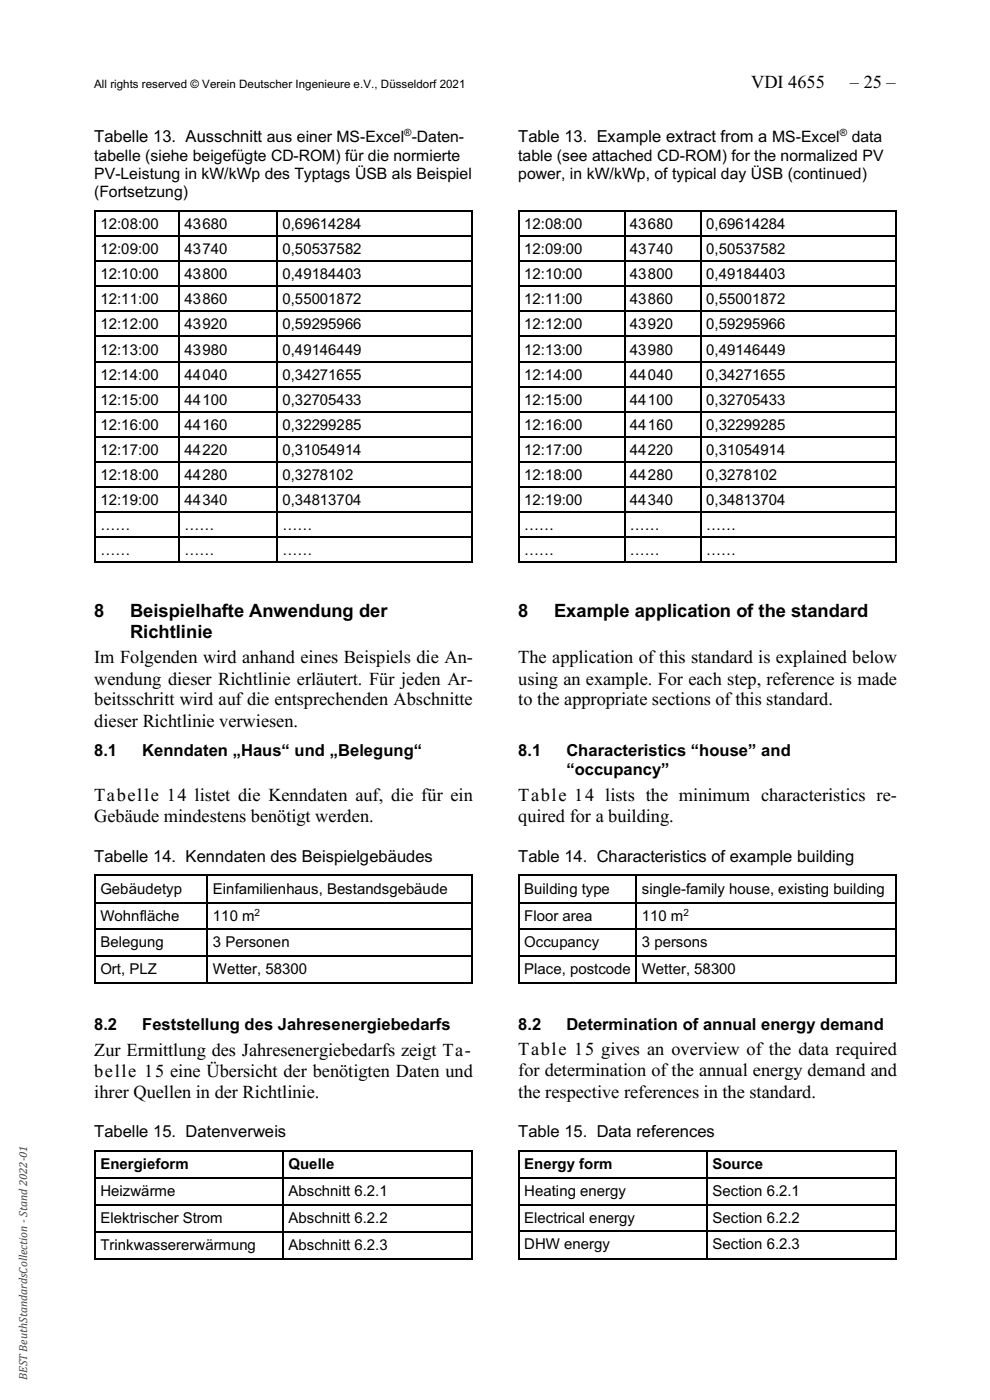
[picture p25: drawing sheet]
<svg xmlns="http://www.w3.org/2000/svg" width="210mm" height="297mm" viewBox="0 0 210 297" stroke-linecap="round" stroke-linejoin="round" font-family="sans-serif">
<defs><g id="words">
<g font-size="3.9">
<text x="159.4" y="18.6">VDI 4655</text>
<text x="180.3" y="18.6">– 25 –</text>
<text x="20" y="130.9">8</text>
<text x="27.6" y="130.9">Beispielhafte Anwendung der</text>
<text x="109.9" y="130.9">8</text>
<text x="117.6" y="130.9">Example application of the standard</text>
<text x="27.6" y="135.3">Richtlinie</text>
<text x="20" y="140.8">Im Folgenden wird anhand eines Beispiels die An-</text>
<text x="109.9" y="140.8">The application of this standard is explained below</text>
<text x="20" y="145.2">wendung dieser Richtlinie erläutert. Für jeden Ar-</text>
<text x="20" y="149.7">beitsschritt wird auf die entsprechenden Abschnitte</text>
<text x="109.9" y="145.2">using an example. For each step, reference is made</text>
<text x="109.9" y="149.7">to the appropriate sections of this standard.</text>
<text x="20" y="154.2">dieser Richtlinie verwiesen.</text>
<text x="20" y="169.9">Tabelle 14 listet die Kenndaten auf, die für ein</text>
<text x="109.9" y="169.9">Table 14 lists the minimum characteristics re-</text>
<text x="20" y="174.4">Gebäude mindestens benötigt werden.</text>
<text x="109.9" y="174.4">quired for a building.</text>
<text x="20" y="224">Zur Ermittlung des Jahresenergiebedarfs zeigt Ta-</text>
<text x="109.9" y="223.9">Table 15 gives an overview of the data required</text>
<text x="20" y="228.4">belle 15 eine Übersicht der benötigten Daten und</text>
<text x="20" y="233">ihrer Quellen in der Richtlinie.</text>
<text x="109.9" y="228.4">for determination of the annual energy demand and</text>
<text x="109.9" y="232.9">the respective references in the standard.</text>
</g>
<g font-size="3.5">
<text x="20" y="30.2">Tabelle 13. Ausschnitt aus einer MS-Excel -Daten-</text>
<text x="109.9" y="30.2">Table 13. Example extract from a MS-Excel</text>
<text x="20" y="160.4">8.1</text>
<text x="30.2" y="160.4">Kenndaten „Haus“ und „Belegung“</text>
<text x="109.9" y="160.4">8.1</text>
<text x="120.1" y="160.4">Characteristics “house” and</text>
<text x="120.1" y="164.5">“occupancy”</text>
<text x="20" y="182.8">Tabelle 14. Kenndaten des Beispielgebäudes</text>
<text x="109.9" y="182.8">Table 14. Characteristics of example building</text>
<text x="20" y="218.6">8.2</text>
<text x="30.2" y="218.6">Feststellung des Jahresenergiebedarfs</text>
<text x="109.9" y="218.5">8.2</text>
<text x="120.1" y="218.5">Determination of annual energy demand</text>
<text x="20" y="241.3">Tabelle 15. Datenverweis</text>
<text x="109.9" y="241.3">Table 15. Data references</text>
</g>
<g font-size="3.3">
<text x="20" y="34.1">tabelle (siehe beigefügte CD-ROM) für die normierte</text>
<text x="109.9" y="34.1">table (see attached CD-ROM) for the normalized PV</text>
<text x="180.7" y="30.2">data</text>
<text x="20" y="37.9">PV-Leistung in kW/kWp des Typtags ÜSB als Beispiel</text>
<text x="20" y="41.8">(Fortsetzung)</text>
<text x="109.9" y="37.9">power, in kW/kWp, of typical day ÜSB (continued)</text>
</g>
<g font-size="3.2">
<text x="21.3" y="48.6">12:08:00</text>
<text x="21.3" y="53.9">12:09:00</text>
<text x="39.1" y="48.6">43680</text>
<text x="39.1" y="53.9">43740</text>
<text x="59.9" y="48.6">0,69614284</text>
<text x="59.9" y="53.9">0,50537582</text>
<text x="111.2" y="48.6">12:08:00</text>
<text x="111.2" y="53.9">12:09:00</text>
<text x="133.6" y="48.6">43680</text>
<text x="133.6" y="53.9">43740</text>
<text x="149.8" y="48.6">0,69614284</text>
<text x="149.8" y="53.9">0,50537582</text>
<text x="21.3" y="59.2">12:10:00</text>
<text x="39.1" y="59.2">43800</text>
<text x="59.9" y="59.2">0,49184403</text>
<text x="111.2" y="59.2">12:10:00</text>
<text x="133.6" y="59.2">43800</text>
<text x="149.8" y="59.2">0,49184403</text>
<text x="21.3" y="64.6">12:11:00</text>
<text x="39.1" y="64.6">43860</text>
<text x="59.9" y="64.6">0,55001872</text>
<text x="111.2" y="64.6">12:11:00</text>
<text x="133.6" y="64.6">43860</text>
<text x="149.8" y="64.6">0,55001872</text>
<text x="21.3" y="69.9">12:12:00</text>
<text x="39.1" y="69.9">43920</text>
<text x="59.9" y="69.9">0,59295966</text>
<text x="111.2" y="69.9">12:12:00</text>
<text x="133.6" y="69.9">43920</text>
<text x="149.8" y="69.9">0,59295966</text>
<text x="21.3" y="75.2">12:13:00</text>
<text x="39.1" y="75.2">43980</text>
<text x="59.9" y="75.2">0,49146449</text>
<text x="111.2" y="75.2">12:13:00</text>
<text x="133.6" y="75.2">43980</text>
<text x="149.8" y="75.2">0,49146449</text>
<text x="21.3" y="80.6">12:14:00</text>
<text x="39.1" y="80.6">44040</text>
<text x="59.9" y="80.6">0,34271655</text>
<text x="111.2" y="80.6">12:14:00</text>
<text x="133.6" y="80.6">44040</text>
<text x="149.8" y="80.6">0,34271655</text>
<text x="21.3" y="85.9">12:15:00</text>
<text x="39.1" y="85.9">44100</text>
<text x="59.9" y="85.9">0,32705433</text>
<text x="111.2" y="85.9">12:15:00</text>
<text x="133.6" y="85.9">44100</text>
<text x="149.8" y="85.9">0,32705433</text>
<text x="21.3" y="91.2">12:16:00</text>
<text x="39.1" y="91.2">44160</text>
<text x="59.9" y="91.2">0,32299285</text>
<text x="111.2" y="91.2">12:16:00</text>
<text x="133.6" y="91.2">44160</text>
<text x="149.8" y="91.2">0,32299285</text>
<text x="21.3" y="96.5">12:17:00</text>
<text x="21.3" y="101.9">12:18:00</text>
<text x="39.1" y="96.5">44220</text>
<text x="39.1" y="101.9">44280</text>
<text x="59.9" y="96.5">0,31054914</text>
<text x="59.9" y="101.9">0,3278102</text>
<text x="111.2" y="96.5">12:17:00</text>
<text x="111.2" y="101.9">12:18:00</text>
<text x="133.6" y="96.5">44220</text>
<text x="133.6" y="101.9">44280</text>
<text x="149.8" y="96.5">0,31054914</text>
<text x="149.8" y="101.9">0,3278102</text>
<text x="21.3" y="107.2">12:19:00</text>
<text x="39.1" y="107.2">44340</text>
<text x="59.9" y="107.2">0,34813704</text>
<text x="111.2" y="107.2">12:19:00</text>
<text x="133.6" y="107.2">44340</text>
<text x="149.8" y="107.2">0,34813704</text>
<text x="21.3" y="112.5">……</text>
<text x="39.1" y="112.5">……</text>
<text x="59.9" y="112.5">……</text>
<text x="111.2" y="112.5">……</text>
<text x="133.6" y="112.5">……</text>
<text x="149.8" y="112.5">……</text>
<text x="21.3" y="117.8">……</text>
<text x="39.1" y="117.8">……</text>
<text x="59.9" y="117.8">……</text>
<text x="111.2" y="117.8">……</text>
<text x="133.6" y="117.8">……</text>
<text x="149.8" y="117.8">……</text>
<text x="21.3" y="189.6">Gebäudetyp</text>
<text x="45.2" y="189.6">Einfamilienhaus, Bestandsgebäude</text>
<text x="111.2" y="189.6">Building type</text>
<text x="136.1" y="189.6">single-family house, existing building</text>
<text x="21.3" y="195.3">Wohnfläche</text>
<text x="45.2" y="195.3">110 m</text>
<text x="111.2" y="195.3">Floor area</text>
<text x="136.1" y="195.3">110 m</text>
<text x="21.3" y="201">Belegung</text>
<text x="45.2" y="201">3 Personen</text>
<text x="111.2" y="201">Occupancy</text>
<text x="136.1" y="201">3 persons</text>
<text x="21.3" y="206.6">Ort, PLZ</text>
<text x="45.2" y="206.6">Wetter, 58300</text>
<text x="111.2" y="206.6">Place, postcode</text>
<text x="136.1" y="206.6">Wetter, 58300</text>
<text x="21.3" y="248.1">Energieform</text>
<text x="61.2" y="248.1">Quelle</text>
<text x="111.2" y="248.1">Energy form</text>
<text x="151.1" y="248.1">Source</text>
<text x="21.3" y="253.8">Heizwärme</text>
<text x="61.2" y="253.8">Abschnitt 6.2.1</text>
<text x="111.2" y="253.7">Heating energy</text>
<text x="151.1" y="253.7">Section 6.2.1</text>
<text x="21.3" y="259.5">Elektrischer Strom</text>
<text x="61.2" y="259.5">Abschnitt 6.2.2</text>
<text x="111.2" y="259.4">Electrical energy</text>
<text x="151.1" y="259.4">Section 6.2.2</text>
<text x="21.3" y="265.1">Trinkwassererwärmung</text>
<text x="61.2" y="265.1">Abschnitt 6.2.3</text>
<text x="111.2" y="265.1">DHW energy</text>
<text x="151.1" y="265.1">Section 6.2.3</text>
</g>
<text font-size="2.5" x="20" y="18.6">All rights reserved © Verein Deutscher Ingenieure e.V., Düsseldorf 2021</text>
<text font-size="2.5" fill="#424242" x="5.8" y="292.8" transform="rotate(-90 5.8 292.8)">BEST BeuthStandardsCollection - Stand 2022-01</text>
<g font-size="2.1">
<text x="85.8" y="29">®</text>
<text x="178.2" y="29">®</text>
<text x="54" y="194.3">2</text>
<text x="145" y="194.3">2</text>
</g>
</g></defs>
<g fill="#000">
<path d="M20 44.6h.2v.3h-.2zM20 50h.2v.2h-.2zM20 55.3h.2v.2h-.2zM37.8 44.6h.3v.3h-.3zM37.8 50h.3v.2h-.3zM37.8 55.3h.3v.2h-.3zM58.6 44.6h.3v.3h-.3zM58.6 50h.3v.2h-.3zM58.6 55.3h.3v.2h-.3zM100 44.6h.2v.3h-.2zM100 50h.2v.2h-.2zM100 55.3h.2v.2h-.2z"/>
<path d="M109.9 44.6h.3v.3h-.3zM109.9 50h.3v.2h-.3zM109.9 55.3h.3v.2h-.3zM132.4 44.6h.2v.3h-.2zM132.4 50h.2v.2h-.2zM132.4 55.3h.2v.2h-.2zM148.6 44.6h.2v.3h-.2zM148.6 50h.2v.2h-.2zM148.6 55.3h.2v.2h-.2zM189.9 44.6h.3v.3h-.3zM189.9 50h.3v.2h-.3zM189.9 55.3h.3v.2h-.3z"/>
<path d="M20 60.6h.2v.3h-.2zM20 66h.2v.2h-.2zM20 71.2h.2v.3h-.2zM20 76.6h.2v.2h-.2zM37.8 60.6h.3v.3h-.3zM37.8 66h.3v.2h-.3zM37.8 71.2h.3v.3h-.3zM37.8 76.6h.3v.2h-.3zM58.6 60.6h.3v.3h-.3zM58.6 66h.3v.2h-.3zM58.6 71.2h.3v.3h-.3zM58.6 76.6h.3v.2h-.3z"/>
<path d="M100 60.6h.2v.3h-.2zM100 66h.2v.2h-.2zM100 71.2h.2v.3h-.2zM100 76.6h.2v.2h-.2zM109.9 60.6h.3v.3h-.3zM109.9 66h.3v.2h-.3zM109.9 71.2h.3v.3h-.3zM109.9 76.6h.3v.2h-.3zM132.4 60.6h.2v.3h-.2zM132.4 66h.2v.2h-.2zM132.4 71.2h.2v.3h-.2zM132.4 76.6h.2v.2h-.2z"/>
<path d="M148.6 60.6h.2v.3h-.2zM148.6 66h.2v.2h-.2zM148.6 71.2h.2v.3h-.2zM148.6 76.6h.2v.2h-.2zM189.9 60.6h.3v.3h-.3zM189.9 66h.3v.2h-.3zM189.9 71.2h.3v.3h-.3zM189.9 76.6h.3v.2h-.3zM20 81.9h.2v.3h-.2zM20 87.2h.2v.3h-.2zM20 92.6h.2v.2h-.2zM20 97.9h.2v.3h-.2z"/>
<path d="M37.8 81.9h.3v.3h-.3zM37.8 87.2h.3v.3h-.3zM37.8 92.6h.3v.2h-.3zM37.8 97.9h.3v.3h-.3zM58.6 81.9h.3v.3h-.3zM58.6 87.2h.3v.3h-.3zM58.6 92.6h.3v.2h-.3zM58.6 97.9h.3v.3h-.3zM100 81.9h.2v.3h-.2zM100 87.2h.2v.3h-.2zM100 92.6h.2v.2h-.2zM100 97.9h.2v.3h-.2z"/>
<path d="M109.9 81.9h.3v.3h-.3zM109.9 87.2h.3v.3h-.3zM109.9 92.6h.3v.2h-.3zM109.9 97.9h.3v.3h-.3zM132.4 81.9h.2v.3h-.2zM132.4 87.2h.2v.3h-.2zM132.4 92.6h.2v.2h-.2zM132.4 97.9h.2v.3h-.2zM148.6 81.9h.2v.3h-.2zM148.6 87.2h.2v.3h-.2zM148.6 92.6h.2v.2h-.2zM148.6 97.9h.2v.3h-.2z"/>
<path d="M189.9 81.9h.3v.3h-.3zM189.9 87.2h.3v.3h-.3zM189.9 92.6h.3v.2h-.3zM189.9 97.9h.3v.3h-.3zM20 103.2h.2v.3h-.2zM20 108.5h.2v.3h-.2zM20 113.9h.2v.2h-.2zM20 119.2h.2v.3h-.2zM37.8 103.2h.3v.3h-.3zM37.8 108.5h.3v.3h-.3zM37.8 113.9h.3v.2h-.3zM37.8 119.2h.3v.3h-.3z"/>
<path d="M58.6 103.2h.3v.3h-.3zM58.6 108.5h.3v.3h-.3zM58.6 113.9h.3v.2h-.3zM58.6 119.2h.3v.3h-.3zM100 103.2h.2v.3h-.2zM100 108.5h.2v.3h-.2zM100 113.9h.2v.2h-.2zM100 119.2h.2v.3h-.2zM109.9 103.2h.3v.3h-.3zM109.9 108.5h.3v.3h-.3zM109.9 113.9h.3v.2h-.3zM109.9 119.2h.3v.3h-.3z"/>
<path d="M132.4 103.2h.2v.3h-.2zM132.4 108.5h.2v.3h-.2zM132.4 113.9h.2v.2h-.2zM132.4 119.2h.2v.3h-.2zM148.6 103.2h.2v.3h-.2zM148.6 108.5h.2v.3h-.2zM148.6 113.9h.2v.2h-.2zM148.6 119.2h.2v.3h-.2zM189.9 103.2h.3v.3h-.3zM189.9 108.5h.3v.3h-.3zM189.9 113.9h.3v.2h-.3zM189.9 119.2h.3v.3h-.3z"/>
<path d="M20 185.6h.2v.3h-.2zM20 191.4h.2v.2h-.2zM20 197.1h.2v.2h-.2zM43.9 185.6h.2v.3h-.2zM43.9 191.4h.2v.2h-.2zM43.9 197.1h.2v.2h-.2zM100 185.6h.2v.3h-.2zM100 191.4h.2v.2h-.2zM100 197.1h.2v.2h-.2zM109.9 185.6h.3v.3h-.3zM109.9 191.4h.3v.2h-.3zM109.9 197.1h.3v.2h-.3z"/>
<path d="M134.9 185.6h.2v.3h-.2zM134.9 191.4h.2v.2h-.2zM134.9 197.1h.2v.2h-.2zM189.9 185.6h.3v.3h-.3zM189.9 191.4h.3v.2h-.3zM189.9 197.1h.3v.2h-.3zM20 202.6h.2v.3h-.2zM20 208.4h.2v.3h-.2zM43.9 202.6h.2v.3h-.2zM43.9 208.4h.2v.3h-.2zM100 202.6h.2v.3h-.2zM100 208.4h.2v.3h-.2z"/>
<path d="M109.9 202.6h.3v.3h-.3zM109.9 208.4h.3v.2h-.3zM134.9 202.6h.2v.3h-.2zM134.9 208.4h.2v.2h-.2zM189.9 202.6h.3v.3h-.3zM189.9 208.4h.3v.2h-.3zM20 244.2h.2v.2h-.2zM20 249.9h.2v.2h-.2zM20 255.5h.2v.3h-.2zM59.9 244.2h.3v.2h-.3zM59.9 249.9h.3v.2h-.3zM59.9 255.5h.3v.3h-.3z"/>
<path d="M100 244.2h.2v.2h-.2zM100 249.9h.2v.2h-.2zM100 255.5h.2v.3h-.2zM109.9 244.1h.3v.3h-.3zM109.9 249.8h.3v.3h-.3zM109.9 255.5h.3v.2h-.3zM149.9 244.1h.2v.3h-.2zM149.9 249.8h.2v.3h-.2zM149.9 255.5h.2v.2h-.2zM189.9 244.1h.3v.3h-.3zM189.9 249.8h.3v.3h-.3zM189.9 255.5h.3v.2h-.3z"/>
<path d="M20 261.2h.2v.3h-.2zM20 267h.2v.3h-.2zM59.9 261.2h.3v.3h-.3zM59.9 267h.3v.3h-.3zM100 261.2h.2v.3h-.2zM100 267h.2v.3h-.2zM109.9 261.2h.3v.2h-.3zM109.9 267h.3v.3h-.3zM149.9 261.2h.2v.2h-.2zM149.9 267h.2v.3h-.2zM189.9 261.2h.3v.2h-.3zM189.9 267h.3v.3h-.3z"/>
</g>
<g fill="none" stroke="#000" stroke-width=".25">
<path d="M20.1 44.9v5.1M20.1 50.2v5.1M20.1 55.5v5.1M20.2 44.7h17.6M20.2 50.1h17.6M20.2 55.4h17.6M38 44.9v5.1M38 50.2v5.1M38 55.5v5.1M38.1 44.7h20.5M38.1 50.1h20.5M38.1 55.4h20.5"/>
<path d="M58.8 44.9v5.1M58.8 50.2v5.1M58.8 55.5v5.1M58.9 44.7h41.1M58.9 50.1h41.1M58.9 55.4h41.1M100.1 44.9v5.1M100.1 50.2v5.1M100.1 55.5v5.1M110.1 44.9v5.1M110.1 50.2v5.1M110.1 55.5v5.1"/>
<path d="M110.2 44.7h22.2M110.2 50.1h22.2M110.2 55.4h22.2M132.5 44.9v5.1M132.5 50.2v5.1M132.5 55.5v5.1M132.6 44.7h16M132.6 50.1h16M132.6 55.4h16M148.7 44.9v5.1M148.7 50.2v5.1M148.7 55.5v5.1"/>
<path d="M148.8 44.7h41.1M148.8 50.1h41.1M148.8 55.4h41.1M190.1 44.9v5.1M190.1 50.2v5.1M190.1 55.5v5.1M20.1 60.9v5.1M20.1 66.2v5M20.1 71.5v5.1M20.1 76.8v5.1M20.2 60.7h17.6M20.2 66.1h17.6"/>
<path d="M20.2 71.4h17.6M20.2 76.7h17.6M38 60.9v5.1M38 66.2v5M38 71.5v5.1M38 76.8v5.1M38.1 60.7h20.5M38.1 66.1h20.5M38.1 71.4h20.5M38.1 76.7h20.5M58.8 60.9v5.1M58.8 66.2v5"/>
<path d="M58.8 71.5v5.1M58.8 76.8v5.1M58.9 60.7h41.1M58.9 66.1h41.1M58.9 71.4h41.1M58.9 76.7h41.1M100.1 60.9v5.1M100.1 66.2v5M100.1 71.5v5.1M100.1 76.8v5.1M110.1 60.9v5.1M110.1 66.2v5"/>
<path d="M110.1 71.5v5.1M110.1 76.8v5.1M110.2 60.7h22.2M110.2 66.1h22.2M110.2 71.4h22.2M110.2 76.7h22.2M132.5 60.9v5.1M132.5 66.2v5M132.5 71.5v5.1M132.5 76.8v5.1M132.6 60.7h16M132.6 66.1h16"/>
<path d="M132.6 71.4h16M132.6 76.7h16M148.7 60.9v5.1M148.7 66.2v5M148.7 71.5v5.1M148.7 76.8v5.1M148.8 60.7h41.1M148.8 66.1h41.1M148.8 71.4h41.1M148.8 76.7h41.1M190.1 60.9v5.1M190.1 66.2v5"/>
<path d="M190.1 71.5v5.1M190.1 76.8v5.1M20.1 82.2v5M20.1 87.5v5.1M20.1 92.8v5.1M20.1 98.2v5M20.2 82h17.6M20.2 87.4h17.6M20.2 92.7h17.6M20.2 98h17.6M38 82.2v5M38 87.5v5.1"/>
<path d="M38 92.8v5.1M38 98.2v5M38.1 82h20.5M38.1 87.4h20.5M38.1 92.7h20.5M38.1 98h20.5M58.8 82.2v5M58.8 87.5v5.1M58.8 92.8v5.1M58.8 98.2v5M58.9 82h41.1M58.9 87.4h41.1"/>
<path d="M58.9 92.7h41.1M58.9 98h41.1M100.1 82.2v5M100.1 87.5v5.1M100.1 92.8v5.1M100.1 98.2v5M110.1 82.2v5M110.1 87.5v5.1M110.1 92.8v5.1M110.1 98.2v5M110.2 82h22.2M110.2 87.4h22.2"/>
<path d="M110.2 92.7h22.2M110.2 98h22.2M132.5 82.2v5M132.5 87.5v5.1M132.5 92.8v5.1M132.5 98.2v5M132.6 82h16M132.6 87.4h16M132.6 92.7h16M132.6 98h16M148.7 82.2v5M148.7 87.5v5.1"/>
<path d="M148.7 92.8v5.1M148.7 98.2v5M148.8 82h41.1M148.8 87.4h41.1M148.8 92.7h41.1M148.8 98h41.1M190.1 82.2v5M190.1 87.5v5.1M190.1 92.8v5.1M190.1 98.2v5M20.1 103.5v5M20.1 108.8v5.1"/>
<path d="M20.1 114.1v5.1M20.2 103.3h17.6M20.2 108.7h17.6M20.2 114h17.6M20.2 119.3h17.6M38 103.5v5M38 108.8v5.1M38 114.1v5.1M38.1 103.3h20.5M38.1 108.7h20.5M38.1 114h20.5M38.1 119.3h20.5"/>
<path d="M58.8 103.5v5M58.8 108.8v5.1M58.8 114.1v5.1M58.9 103.3h41.1M58.9 108.7h41.1M58.9 114h41.1M58.9 119.3h41.1M100.1 103.5v5M100.1 108.8v5.1M100.1 114.1v5.1M110.1 103.5v5M110.1 108.8v5.1"/>
<path d="M110.1 114.1v5.1M110.2 103.3h22.2M110.2 108.7h22.2M110.2 114h22.2M110.2 119.3h22.2M132.5 103.5v5M132.5 108.8v5.1M132.5 114.1v5.1M132.6 103.3h16M132.6 108.7h16M132.6 114h16M132.6 119.3h16"/>
<path d="M148.7 103.5v5M148.7 108.8v5.1M148.7 114.1v5.1M148.8 103.3h41.1M148.8 108.7h41.1M148.8 114h41.1M148.8 119.3h41.1M190.1 103.5v5M190.1 108.8v5.1M190.1 114.1v5.1M20.1 185.9v5.5M20.1 191.6v5.5"/>
<path d="M20.1 197.3v5.3M20.2 185.8h23.7M20.2 191.5h23.7M20.2 197.2h23.7M44 185.9v5.5M44 191.6v5.5M44 197.3v5.3M44.1 185.8h55.9M44.1 191.5h55.9M44.1 197.2h55.9M100.1 185.9v5.5M100.1 191.6v5.5"/>
<path d="M100.1 197.3v5.3M110.1 185.9v5.5M110.1 191.6v5.5M110.1 197.3v5.3M110.2 185.8h24.7M110.2 191.5h24.7M110.2 197.2h24.7M135 185.9v5.5M135 191.6v5.5M135 197.3v5.3M135.1 185.8h54.8M135.1 191.5h54.8"/>
<path d="M135.1 197.2h54.8M190.1 185.9v5.5M190.1 191.6v5.5M190.1 197.3v5.3M20.1 202.9v5.5M20.2 202.8h23.7M20.2 208.6h23.7M44 202.9v5.5M44.1 202.8h55.9M44.1 208.6h55.9M100.1 202.9v5.5M110.1 202.9v5.5"/>
<path d="M110.2 202.8h24.7M110.2 208.5h24.7M135 202.9v5.5M135.1 202.8h54.8M135.1 208.5h54.8M190.1 202.9v5.5M20.1 244.4v5.5M20.1 250.1v5.4M20.1 255.8v5.4M20.2 244.3h39.7M20.2 250h39.7M20.2 255.7h39.7"/>
<path d="M60 244.4v5.5M60 250.1v5.4M60 255.8v5.4M60.2 244.3h39.8M60.2 250h39.8M60.2 255.7h39.8M100.1 244.4v5.5M100.1 250.1v5.4M100.1 255.8v5.4M110.1 244.4v5.4M110.1 250.1v5.4M110.1 255.7v5.5"/>
<path d="M110.2 255.6h39.7M110.2 244.3h39.7M110.2 249.9h39.7M150 244.4v5.4M150 250.1v5.4M150 255.7v5.5M150.1 255.6h39.8M150.1 244.3h39.8M150.1 249.9h39.8M190.1 244.4v5.4M190.1 250.1v5.4M190.1 255.7v5.5"/>
<path d="M20.1 261.5v5.5M20.2 261.3h39.7M20.2 267.2h39.7M60 261.5v5.5M60.2 261.3h39.8M60.2 267.2h39.8M100.1 261.5v5.5M110.1 261.4v5.6M110.2 261.3h39.7M110.2 267.1h39.7M150 261.4v5.6M150.1 261.3h39.8"/>
<path d="M150.1 267.1h39.8M190.1 261.4v5.6"/>
</g>
<use href="#words"/>
</svg>
